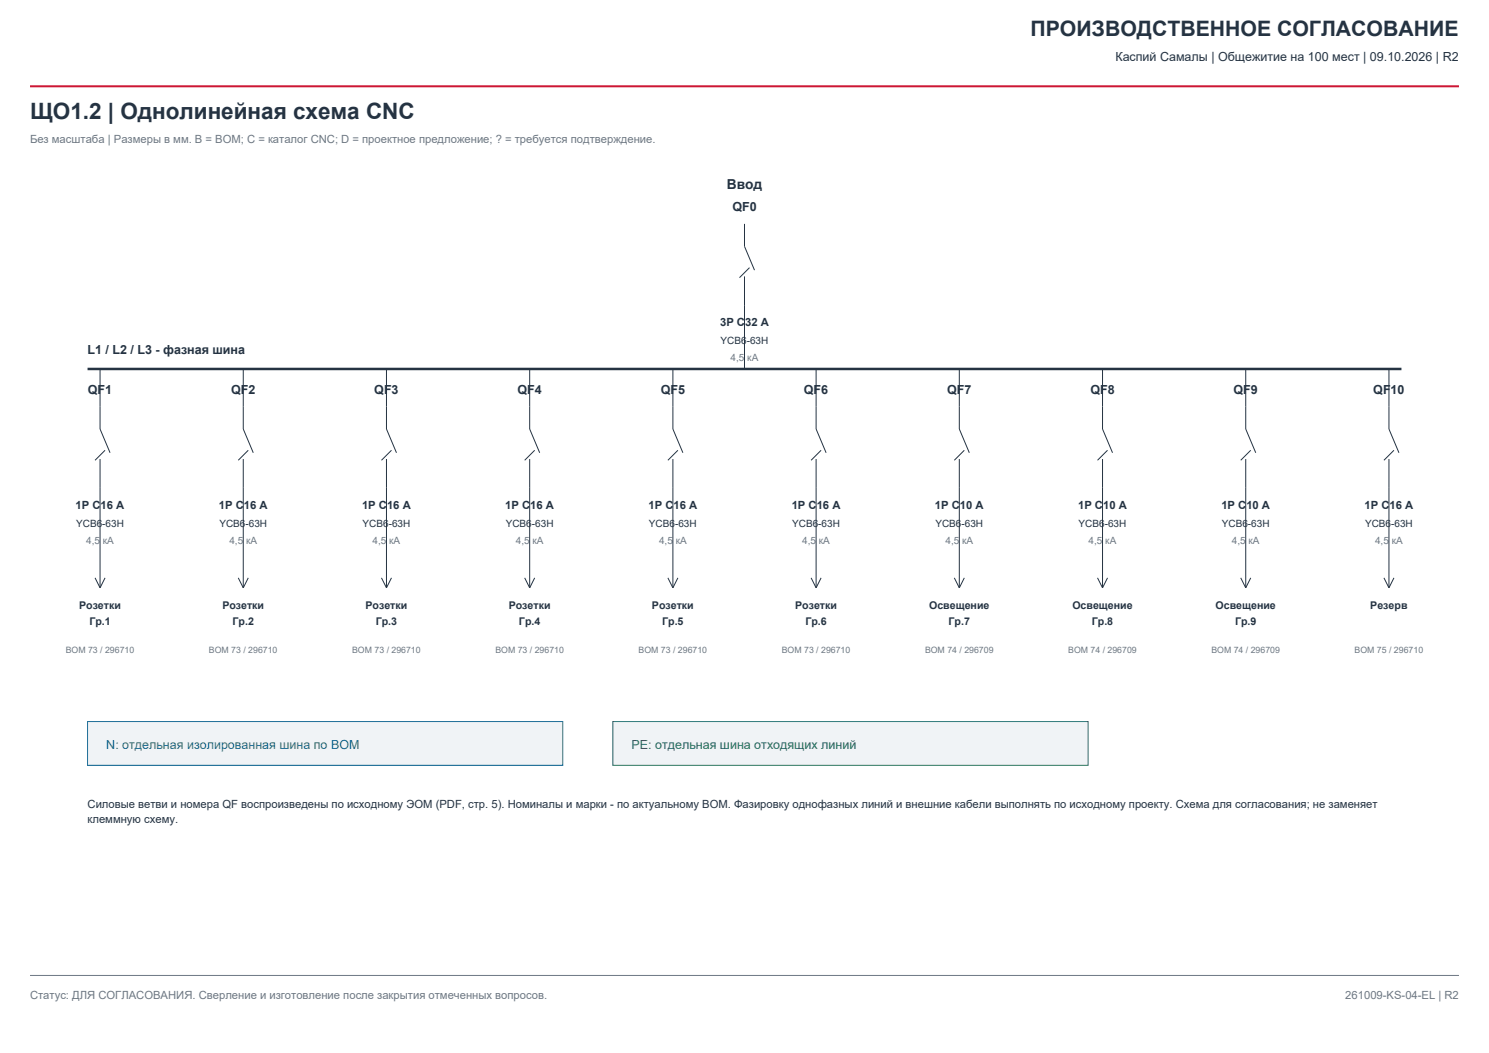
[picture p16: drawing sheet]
<svg xmlns="http://www.w3.org/2000/svg" width="420mm" height="297mm" viewBox="0 0 420 297" stroke-linecap="round" stroke-linejoin="round" font-family="sans-serif">
<defs><g id="words">
<text font-size="6.3" fill="#253342" x="8.5" y="33.5">ЩО1.2 | Однолинейная схема CNC</text>
<text font-size="6" fill="#253342" x="290.7" y="10.2">ПРОИЗВОДСТВЕННОЕ СОГЛАСОВАНИЕ</text>
<text font-size="3.9" fill="#253342" x="205" y="53.3">Ввод</text>
<g font-size="3.5" fill="#253342">
<text x="314.6" y="17.3">Каспий Самалы | Общежитие на 100 мест | 09.10.2026 | R2</text>
<text x="206.6" y="59.6">QF0</text>
<text x="24.7" y="99.8">L1 / L2 / L3 - фазная шина</text>
<text x="24.8" y="111.1">QF1</text>
<text x="65.2" y="111.1">QF2</text>
<text x="105.6" y="111.1">QF3</text>
<text x="146" y="111.1">QF4</text>
<text x="186.4" y="111.1">QF5</text>
<text x="226.8" y="111.1">QF6</text>
<text x="267.2" y="111.1">QF7</text>
<text x="307.6" y="111.1">QF8</text>
<text x="348" y="111.1">QF9</text>
<text x="387.4" y="111.1">QF10</text>
</g>
<text font-size="3.5" fill="#1c6c9b" x="30" y="211.3">N: отдельная изолированная шина по BOM</text>
<text font-size="3.5" fill="#28764d" x="178.2" y="211.3">PE: отдельная шина отходящих линий</text>
<g font-size="3.2" fill="#6d7884">
<text x="8.5" y="40.2">Без масштаба | Размеры в мм. B = BOM; C = каталог CNC; D = проектное предложение; ? = требуется подтверждение.</text>
<text x="8.5" y="281.8">Статус: ДЛЯ СОГЛАСОВАНИЯ. Сверление и изготовление после закрытия отмеченных вопросов.</text>
<text x="379.5" y="281.8">261009-KS-04-EL | R2</text>
</g>
<g font-size="3.2" fill="#253342">
<text x="203.1" y="92.1">3P C32 A</text>
<text x="21.3" y="143.6">1P C16 A</text>
<text x="61.7" y="143.6">1P C16 A</text>
<text x="102.1" y="143.6">1P C16 A</text>
<text x="142.5" y="143.6">1P C16 A</text>
<text x="182.9" y="143.6">1P C16 A</text>
<text x="223.3" y="143.6">1P C16 A</text>
<text x="263.7" y="143.6">1P C10 A</text>
<text x="304.1" y="143.6">1P C10 A</text>
<text x="344.5" y="143.6">1P C10 A</text>
<text x="384.9" y="143.6">1P C16 A</text>
<text x="24.7" y="227.9">Силовые ветви и номера QF воспроизведены по исходному ЭОМ (PDF, стр. 5). Номиналы и марки - по актуальному BOM. Фазировку однофазных линий и внешние кабели выполнять по исходному проекту. Схема для согласования; не заменяет</text>
<text x="24.7" y="232.1">клеммную схему.</text>
</g>
<g font-size="3" fill="#253342">
<text x="22.3" y="171.8">Розетки</text>
<text x="62.7" y="171.8">Розетки</text>
<text x="103.1" y="171.8">Розетки</text>
<text x="143.5" y="171.8">Розетки</text>
<text x="183.9" y="171.8">Розетки</text>
<text x="224.3" y="171.8">Розетки</text>
<text x="262.1" y="171.8">Освещение</text>
<text x="302.5" y="171.8">Освещение</text>
<text x="342.9" y="171.8">Освещение</text>
<text x="386.5" y="171.8">Резерв</text>
<text x="25.2" y="176.4">Гр.1</text>
<text x="65.6" y="176.4">Гр.2</text>
<text x="106" y="176.4">Гр.3</text>
<text x="146.4" y="176.4">Гр.4</text>
<text x="186.8" y="176.4">Гр.5</text>
<text x="227.2" y="176.4">Гр.6</text>
<text x="267.6" y="176.4">Гр.7</text>
<text x="308" y="176.4">Гр.8</text>
<text x="348.4" y="176.4">Гр.9</text>
</g>
<g font-size="2.8" fill="#253342">
<text x="203.3" y="97">YCB6-63H</text>
<text x="21.5" y="148.5">YCB6-63H</text>
<text x="61.9" y="148.5">YCB6-63H</text>
<text x="102.3" y="148.5">YCB6-63H</text>
<text x="142.7" y="148.5">YCB6-63H</text>
<text x="183.1" y="148.5">YCB6-63H</text>
<text x="223.5" y="148.5">YCB6-63H</text>
<text x="263.8" y="148.5">YCB6-63H</text>
<text x="304.2" y="148.5">YCB6-63H</text>
<text x="344.6" y="148.5">YCB6-63H</text>
<text x="385" y="148.5">YCB6-63H</text>
</g>
<g font-size="2.8" fill="#6d7884">
<text x="206.1" y="102">4,5 кА</text>
<text x="24.3" y="153.5">4,5 кА</text>
<text x="64.7" y="153.5">4,5 кА</text>
<text x="105.1" y="153.5">4,5 кА</text>
<text x="145.5" y="153.5">4,5 кА</text>
<text x="185.9" y="153.5">4,5 кА</text>
<text x="226.3" y="153.5">4,5 кА</text>
<text x="266.7" y="153.5">4,5 кА</text>
<text x="307.1" y="153.5">4,5 кА</text>
<text x="347.5" y="153.5">4,5 кА</text>
<text x="387.9" y="153.5">4,5 кА</text>
</g>
<g font-size="2.5" fill="#6d7884">
<text x="18.5" y="184.1">BOM 73 / 296710</text>
<text x="58.9" y="184.1">BOM 73 / 296710</text>
<text x="99.3" y="184.1">BOM 73 / 296710</text>
<text x="139.7" y="184.1">BOM 73 / 296710</text>
<text x="180.1" y="184.1">BOM 73 / 296710</text>
<text x="220.5" y="184.1">BOM 73 / 296710</text>
<text x="260.9" y="184.1">BOM 74 / 296709</text>
<text x="301.3" y="184.1">BOM 74 / 296709</text>
<text x="341.7" y="184.1">BOM 74 / 296709</text>
<text x="382.1" y="184.1">BOM 75 / 296710</text>
</g>
</g></defs>
<path d="M8.5 24.3h403" fill="none" stroke="#cd1634" stroke-width=".56"/>
<path d="M8.5 275.1h403" fill="none" stroke="#6d7884" stroke-width=".28"/>
<g fill="none" stroke="#253342" stroke-width=".28">
<path d="M210 63.1v6.4l2.8 6.7M210 78v26.1M211.4 75.5l-2.8 2.8M28.2 104.1v16.9l2.8 6.7M68.6 104.1v16.9l2.8 6.7M109 104.1v16.9l2.8 6.7M149.4 104.1v16.9l2.8 6.7M189.8 104.1v16.9l2.8 6.7M230.2 104.1v16.9l2.8 6.7M270.6 104.1v16.9l2.8 6.7M311 104.1v16.9l2.8 6.7M351.4 104.1v16.9l2.8 6.7"/>
<path d="M391.8 104.1v16.9l2.8 6.7M28.2 129.5v36.3M29.6 127l-2.8 2.8M68.6 129.5v36.3M70 127l-2.8 2.8M109 129.5v36.3M110.4 127l-2.8 2.8M149.4 129.5v36.3M150.8 127l-2.8 2.8M189.8 129.5v36.3M191.2 127l-2.8 2.8M230.2 129.5v36.3"/>
<path d="M231.6 127l-2.8 2.8M270.6 129.5v36.3M272 127l-2.8 2.8M311 129.5v36.3M312.4 127l-2.8 2.8M351.4 129.5v36.3M352.8 127l-2.8 2.8M391.8 129.5v36.3M393.2 127l-2.8 2.8M26.8 163l1.4 2.8M29.6 163l-1.4 2.8M67.2 163l1.4 2.8"/>
<path d="M70 163l-1.4 2.8M107.6 163l1.4 2.8M110.4 163l-1.4 2.8M148 163l1.4 2.8M150.8 163l-1.4 2.8M188.4 163l1.4 2.8M191.2 163l-1.4 2.8M228.8 163l1.4 2.8M231.6 163l-1.4 2.8M269.2 163l1.4 2.8M272 163l-1.4 2.8M309.6 163l1.4 2.8"/>
<path d="M312.4 163l-1.4 2.8M350 163l1.4 2.8M352.8 163l-1.4 2.8M390.4 163l1.4 2.8M393.2 163l-1.4 2.8"/>
</g>
<path d="M24.7 104.1h370.6" fill="none" stroke="#253342" stroke-width=".71" stroke-linecap="butt"/>
<path d="M24.7 203.5h134v12.4h-134z" fill-rule="evenodd" fill="#f0f3f6" stroke="#1c6c9b" stroke-width=".28"/>
<path d="M172.9 203.5h134v12.4h-134z" fill-rule="evenodd" fill="#f0f3f6" stroke="#28764d" stroke-width=".28"/>
<use href="#words"/>
</svg>
